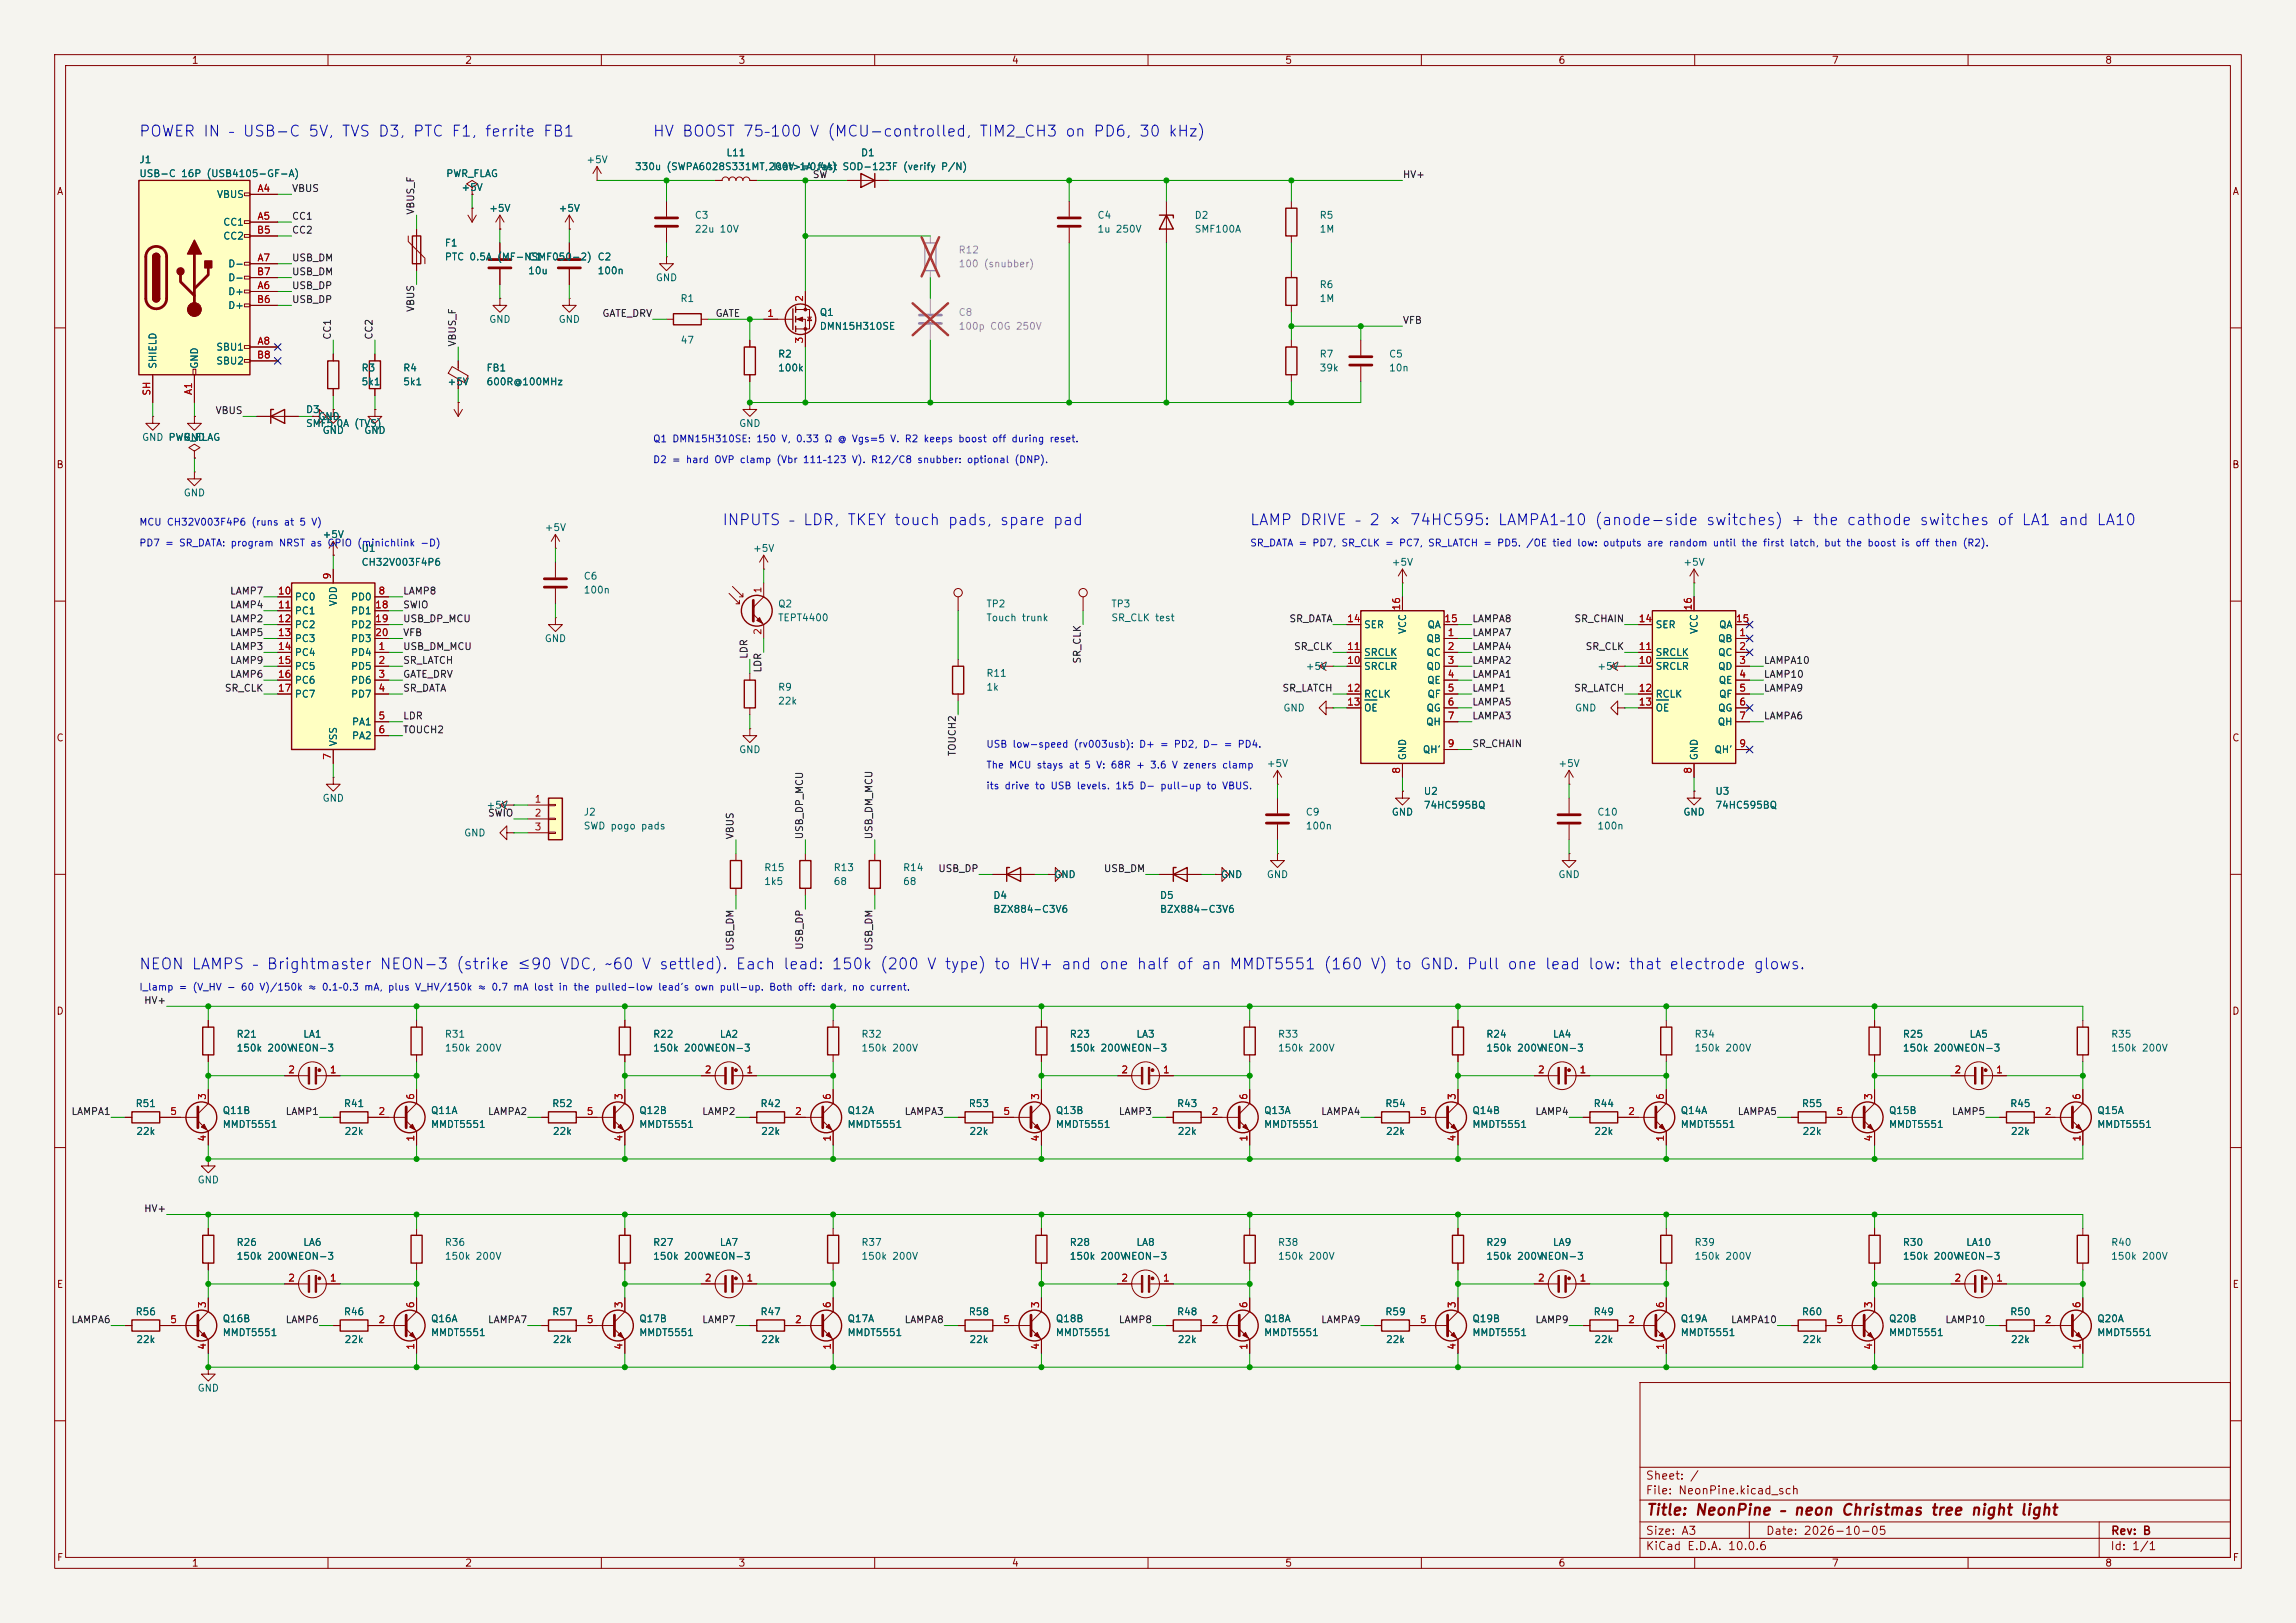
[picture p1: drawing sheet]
<svg xmlns="http://www.w3.org/2000/svg" width="420mm" height="297mm" viewBox="0 0 420 297" stroke-linecap="round" stroke-linejoin="round" font-family="sans-serif">
<defs><g id="words">
<g font-size="2" fill="#0000c2">
<text x="25.3" y="25.5">POWER IN – USB-C 5V, TVS D3, PTC F1, ferrite FB1</text>
<text x="119.3" y="25.5">HV BOOST 75–100 V (MCU-controlled, TIM2_CH3 on PD6, 30 kHz)</text>
<text x="132" y="96.6">INPUTS – LDR, TKEY touch pads, spare pad</text>
<text x="228.5" y="96.6">LAMP DRIVE – 2 × 74HC595: LAMPA1–10 (anode-side switches) + the cathode switches of LA1 and LA10</text>
<text x="25.3" y="177.9">NEON LAMPS – Brightmaster NEON-3 (strike ≤90 VDC, ~60 V settled). Each lead: 150k (200 V type) to HV+ and one half of an MMDT5551 (160 V) to GND. Pull one lead low: that electrode glows.</text>
</g>
<text font-size="2" fill="#840000" x="301" y="277.8">Title: NeonPine – neon Christmas tree night light</text>
<g font-size="1.5" fill="#840000">
<text x="300.9" y="273.8">File: NeonPine.kicad_sch</text>
<text x="300.9" y="271.1">Sheet: /</text>
<text x="300.9" y="281.2">Size: A3</text>
<text x="322.9" y="281.2">Date: 2026-10-05</text>
<text x="386" y="281.2">Rev: B</text>
<text x="300.9" y="284">KiCad E.D.A. 10.0.6</text>
<text x="385.9" y="284">Id: 1/1</text>
</g>
<g font-size="1.3" fill="#840000">
<text x="35" y="12">1</text>
<text x="85" y="12">2</text>
<text x="135" y="12">3</text>
<text x="185" y="12">4</text>
<text x="235" y="12">5</text>
<text x="285" y="12">6</text>
<text x="335" y="12">7</text>
<text x="385" y="12">8</text>
<text x="10.3" y="36">A</text>
<text x="408.3" y="36">A</text>
<text x="10.2" y="86">B</text>
<text x="408.2" y="86">B</text>
<text x="10.2" y="136">C</text>
<text x="408.2" y="136">C</text>
<text x="10.2" y="186">D</text>
<text x="408.2" y="186">D</text>
<text x="10.3" y="236">E</text>
<text x="408.3" y="236">E</text>
<text x="10.3" y="286">F</text>
<text x="35" y="287">1</text>
<text x="85" y="287">2</text>
<text x="135" y="287">3</text>
<text x="185" y="287">4</text>
<text x="235" y="287">5</text>
<text x="285" y="287">6</text>
<text x="335" y="287">7</text>
<text x="385" y="287">8</text>
<text x="408.3" y="286">F</text>
</g>
<g font-size="1.3" fill="#006464">
<text x="132.8" y="28.9">L11</text>
<text x="157.4" y="28.9">D1</text>
<text x="25.4" y="30.2">J1</text>
<text x="25.4" y="32.7">USB-C 16P (USB4105-GF-A)</text>
<text x="81.5" y="32.7">PWR_FLAG</text>
<text x="84.3" y="35.3">+5V</text>
<text x="107.2" y="30.2">+5V</text>
<text x="116" y="31.4">330u (SWPA6028S331MT,200V 1A fast SOD-123F (verify P/N)</text>
<text x="141.3" y="31.4">Isat&gt;=0.4A)</text>
<text x="39.6" y="36.5">VBUS</text>
<text x="40.7" y="41.6">CC1</text>
<text x="89.4" y="39.1">+5V</text>
<text x="102.1" y="39.1">+5V</text>
<text x="127" y="40.3">C3</text>
<text x="200.6" y="40.3">C4</text>
<text x="218.4" y="40.3">D2</text>
<text x="241.3" y="40.3">R5</text>
<text x="40.7" y="44.1">CC2</text>
<text x="81.3" y="45.4">F1</text>
<text x="81.3" y="48">PTC 0.5A (MF-NSMF050-2) C2</text>
<text x="96.5" y="48">C1</text>
<text x="127" y="42.9">22u 10V</text>
<text x="200.6" y="42.9">1u 250V</text>
<text x="218.4" y="42.9">SMF100A</text>
<text x="241.3" y="42.9">1M</text>
<text x="41.6" y="49.2">D-</text>
<text x="41.6" y="51.8">D-</text>
<text x="96.5" y="50.5">10u</text>
<text x="109.2" y="50.5">100n</text>
<text x="119.9" y="51.8">GND</text>
<text x="241.3" y="53">R6</text>
<text x="41.6" y="54.3">D+</text>
<text x="41.6" y="56.8">D+</text>
<text x="89.4" y="59.4">GND</text>
<text x="102.1" y="59.4">GND</text>
<text x="124.4" y="55.6">R1</text>
<text x="149.8" y="58.1">Q1</text>
<text x="241.3" y="55.6">1M</text>
<text x="39.5" y="64.5">SBU1</text>
<text x="124.4" y="63.2">47</text>
<text x="142.2" y="65.7">R2</text>
<text x="149.8" y="60.7">DMN15H310SE</text>
<text x="241.3" y="65.7">R7</text>
<text x="254" y="65.7">C5</text>
<text x="28.9" y="67.6" transform="rotate(-90 28.9 67.6)">SHIELD</text>
<text x="36.5" y="67.6" transform="rotate(-90 36.5 67.6)">GND</text>
<text x="39.5" y="67">SBU2</text>
<text x="66" y="68.3">R3</text>
<text x="66" y="70.8">5k1</text>
<text x="73.6" y="68.3">R4</text>
<text x="73.6" y="70.8">5k1</text>
<text x="81.8" y="70.8">+5V</text>
<text x="88.9" y="68.3">FB1</text>
<text x="88.9" y="70.8">600R@100MHz</text>
<text x="142.2" y="68.3">100k</text>
<text x="241.3" y="68.3">39k</text>
<text x="254" y="68.3">10n</text>
<text x="55.9" y="75.9">D3</text>
<text x="58.1" y="77.2">GND</text>
<text x="25.9" y="81">GND PWR_FLAG</text>
<text x="30.7" y="81">PWR_FLAG</text>
<text x="33.5" y="81">GND</text>
<text x="55.9" y="78.4">SMF5.0A (TVS)</text>
<text x="58.9" y="79.7">GND</text>
<text x="66.5" y="79.7">GND</text>
<text x="135.1" y="78.4">GND</text>
<text x="33.5" y="91.1">GND</text>
<text x="58.9" y="98.8">+5V</text>
<text x="66" y="101.3">U1</text>
<text x="99.5" y="97.5">+5V</text>
<text x="137.6" y="101.3">+5V</text>
<text x="66" y="103.8">CH32V003F4P6</text>
<text x="106.7" y="106.4">C6</text>
<text x="254.5" y="103.8">+5V</text>
<text x="307.8" y="103.8">+5V</text>
<text x="53.8" y="110.2">PC0</text>
<text x="53.8" y="112.7">PC1</text>
<text x="61.9" y="111" transform="rotate(-90 61.9 111)">VDD</text>
<text x="64.1" y="110.2">PD0</text>
<text x="64.1" y="112.7">PD1</text>
<text x="106.7" y="108.9">100n</text>
<text x="142.2" y="111.5">Q2</text>
<text x="142.2" y="114">TEPT4400</text>
<text x="180.3" y="111.5">TP2</text>
<text x="180.3" y="114">Touch trunk</text>
<text x="203.2" y="111.5">TP3</text>
<text x="203.2" y="114">SR_CLK test</text>
<text x="53.8" y="115.3">PC2</text>
<text x="53.8" y="117.8">PC3</text>
<text x="64.1" y="115.3">PD2</text>
<text x="64.1" y="117.8">PD3</text>
<text x="99.5" y="117.8">GND</text>
<text x="249.4" y="115.3">SER</text>
<text x="257.5" y="116.1" transform="rotate(-90 257.5 116.1)">VCC</text>
<text x="260.8" y="117.8">QB</text>
<text x="261" y="115.3">QA</text>
<text x="302.7" y="115.3">SER</text>
<text x="310.8" y="116.1" transform="rotate(-90 310.8 116.1)">VCC</text>
<text x="314.2" y="117.8">QB</text>
<text x="314.3" y="115.3">QA</text>
<text x="53.8" y="120.3">PC4</text>
<text x="53.8" y="122.9">PC5</text>
<text x="53.8" y="125.4">PC6</text>
<text x="64.1" y="120.3">PD4</text>
<text x="64.1" y="122.9">PD5</text>
<text x="64.1" y="125.4">PD6</text>
<text x="180.3" y="124.2">R11</text>
<text x="238.7" y="122.9">+5V</text>
<text x="249.4" y="122.9">SRCLR</text>
<text x="249.4" y="120.3">SRCLK</text>
<text x="260.8" y="120.3">QC</text>
<text x="260.8" y="122.9">QD</text>
<text x="260.9" y="125.4">QE</text>
<text x="292.1" y="122.9">+5V</text>
<text x="302.7" y="122.9">SRCLR</text>
<text x="302.7" y="120.3">SRCLK</text>
<text x="314.2" y="120.3">QC</text>
<text x="314.2" y="122.9">QD</text>
<text x="314.3" y="125.4">QE</text>
<text x="53.8" y="128">PC7</text>
<text x="64.1" y="128">PD7</text>
<text x="142.2" y="126.7">R9</text>
<text x="142.2" y="129.2">22k</text>
<text x="180.3" y="126.7">1k</text>
<text x="234.7" y="130.5">GND</text>
<text x="249.4" y="128">RCLK</text>
<text x="249.4" y="130.5">OE</text>
<text x="260.8" y="130.5">QG</text>
<text x="261" y="128">QF</text>
<text x="288" y="130.5">GND</text>
<text x="302.7" y="128">RCLK</text>
<text x="302.7" y="130.5">OE</text>
<text x="314.2" y="130.5">QG</text>
<text x="314.3" y="128">QF</text>
<text x="61.9" y="136.7" transform="rotate(-90 61.9 136.7)">VSS</text>
<text x="64.3" y="133">PA1</text>
<text x="64.3" y="135.6">PA2</text>
<text x="260.8" y="133">QH</text>
<text x="314.1" y="133">QH</text>
<text x="135.1" y="138.1">GND</text>
<text x="231.6" y="140.7">+5V</text>
<text x="257.5" y="139.2" transform="rotate(-90 257.5 139.2)">GND</text>
<text x="260.2" y="138.1">QH'</text>
<text x="285" y="140.7">+5V</text>
<text x="310.8" y="139.2" transform="rotate(-90 310.8 139.2)">GND</text>
<text x="313.5" y="138.1">QH'</text>
<text x="58.9" y="147">GND</text>
<text x="88.9" y="148.3">+5V</text>
<text x="106.7" y="149.6">J2</text>
<text x="238.7" y="149.6">C9</text>
<text x="254.5" y="149.6">GND</text>
<text x="260.3" y="145.7">U2</text>
<text x="260.3" y="148.3">74HC595BQ</text>
<text x="292.1" y="149.6">C10</text>
<text x="307.8" y="149.6">GND</text>
<text x="313.7" y="145.7">U3</text>
<text x="313.7" y="148.3">74HC595BQ</text>
<text x="84.8" y="153.4">GND</text>
<text x="106.7" y="152.1">SWD pogo pads</text>
<text x="238.7" y="152.1">100n</text>
<text x="292.1" y="152.1">100n</text>
<text x="139.7" y="159.7">R15</text>
<text x="152.4" y="159.7">R13</text>
<text x="165.1" y="159.7">R14</text>
<text x="192.7" y="161">GND</text>
<text x="223.2" y="161">GND</text>
<text x="231.6" y="161">GND</text>
<text x="285" y="161">GND</text>
<text x="139.7" y="162.3">1k5</text>
<text x="152.4" y="162.3">68</text>
<text x="165.1" y="162.3">68</text>
<text x="181.6" y="164.8">D4</text>
<text x="181.6" y="167.3">BZX884-C3V6</text>
<text x="212.1" y="164.8">D5</text>
<text x="212.1" y="167.3">BZX884-C3V6</text>
<text x="43.2" y="190.2">R21</text>
<text x="55.4" y="190.2">LA1</text>
<text x="81.3" y="190.2">R31</text>
<text x="119.4" y="190.2">R22</text>
<text x="131.6" y="190.2">LA2</text>
<text x="157.5" y="190.2">R32</text>
<text x="195.6" y="190.2">R23</text>
<text x="207.8" y="190.2">LA3</text>
<text x="233.7" y="190.2">R33</text>
<text x="271.8" y="190.2">R24</text>
<text x="284" y="190.2">LA4</text>
<text x="309.9" y="190.2">R34</text>
<text x="348" y="190.2">R25</text>
<text x="360.2" y="190.2">LA5</text>
<text x="386.1" y="190.2">R35</text>
<text x="43.2" y="192.7">150k 200V</text>
<text x="53.1" y="192.7">NEON-3</text>
<text x="81.3" y="192.7">150k 200V</text>
<text x="119.4" y="192.7">150k 200V</text>
<text x="129.3" y="192.7">NEON-3</text>
<text x="157.5" y="192.7">150k 200V</text>
<text x="195.6" y="192.7">150k 200V</text>
<text x="205.5" y="192.7">NEON-3</text>
<text x="233.7" y="192.7">150k 200V</text>
<text x="271.8" y="192.7">150k 200V</text>
<text x="281.7" y="192.7">NEON-3</text>
<text x="309.9" y="192.7">150k 200V</text>
<text x="348" y="192.7">150k 200V</text>
<text x="357.9" y="192.7">NEON-3</text>
<text x="386.1" y="192.7">150k 200V</text>
<text x="24.7" y="202.9">R51</text>
<text x="62.8" y="202.9">R41</text>
<text x="100.9" y="202.9">R52</text>
<text x="139" y="202.9">R42</text>
<text x="177.1" y="202.9">R53</text>
<text x="215.2" y="202.9">R43</text>
<text x="253.3" y="202.9">R54</text>
<text x="291.4" y="202.9">R44</text>
<text x="329.5" y="202.9">R55</text>
<text x="367.6" y="202.9">R45</text>
<text x="24.8" y="208">22k</text>
<text x="40.6" y="204.2">Q11B</text>
<text x="40.6" y="206.7">MMDT5551</text>
<text x="62.9" y="208">22k</text>
<text x="78.7" y="204.2">Q11A</text>
<text x="78.7" y="206.7">MMDT5551</text>
<text x="101" y="208">22k</text>
<text x="116.8" y="204.2">Q12B</text>
<text x="116.8" y="206.7">MMDT5551</text>
<text x="139.1" y="208">22k</text>
<text x="154.9" y="204.2">Q12A</text>
<text x="154.9" y="206.7">MMDT5551</text>
<text x="177.2" y="208">22k</text>
<text x="193" y="204.2">Q13B</text>
<text x="193" y="206.7">MMDT5551</text>
<text x="215.3" y="208">22k</text>
<text x="231.1" y="204.2">Q13A</text>
<text x="231.1" y="206.7">MMDT5551</text>
<text x="253.4" y="208">22k</text>
<text x="269.2" y="204.2">Q14B</text>
<text x="269.2" y="206.7">MMDT5551</text>
<text x="291.5" y="208">22k</text>
<text x="307.3" y="204.2">Q14A</text>
<text x="307.3" y="206.7">MMDT5551</text>
<text x="329.6" y="208">22k</text>
<text x="345.4" y="204.2">Q15B</text>
<text x="345.4" y="206.7">MMDT5551</text>
<text x="367.7" y="208">22k</text>
<text x="383.5" y="204.2">Q15A</text>
<text x="383.5" y="206.7">MMDT5551</text>
<text x="36" y="216.9">GND</text>
<text x="43.2" y="228.3">R26</text>
<text x="43.2" y="230.8">150k 200V</text>
<text x="53.1" y="230.8">NEON-3</text>
<text x="55.4" y="228.3">LA6</text>
<text x="81.3" y="228.3">R36</text>
<text x="81.3" y="230.8">150k 200V</text>
<text x="119.4" y="228.3">R27</text>
<text x="119.4" y="230.8">150k 200V</text>
<text x="129.3" y="230.8">NEON-3</text>
<text x="131.6" y="228.3">LA7</text>
<text x="157.5" y="228.3">R37</text>
<text x="157.5" y="230.8">150k 200V</text>
<text x="195.6" y="228.3">R28</text>
<text x="195.6" y="230.8">150k 200V</text>
<text x="205.5" y="230.8">NEON-3</text>
<text x="207.8" y="228.3">LA8</text>
<text x="233.7" y="228.3">R38</text>
<text x="233.7" y="230.8">150k 200V</text>
<text x="271.8" y="228.3">R29</text>
<text x="271.8" y="230.8">150k 200V</text>
<text x="281.7" y="230.8">NEON-3</text>
<text x="284" y="228.3">LA9</text>
<text x="309.9" y="228.3">R39</text>
<text x="309.9" y="230.8">150k 200V</text>
<text x="348" y="228.3">R30</text>
<text x="348" y="230.8">150k 200V</text>
<text x="357.9" y="230.8">NEON-3</text>
<text x="359.6" y="228.3">LA10</text>
<text x="386.1" y="228.3">R40</text>
<text x="386.1" y="230.8">150k 200V</text>
<text x="24.7" y="241">R56</text>
<text x="40.6" y="242.3">Q16B</text>
<text x="40.6" y="244.8">MMDT5551</text>
<text x="62.8" y="241">R46</text>
<text x="78.7" y="242.3">Q16A</text>
<text x="78.7" y="244.8">MMDT5551</text>
<text x="100.9" y="241">R57</text>
<text x="116.8" y="242.3">Q17B</text>
<text x="116.8" y="244.8">MMDT5551</text>
<text x="139" y="241">R47</text>
<text x="154.9" y="242.3">Q17A</text>
<text x="154.9" y="244.8">MMDT5551</text>
<text x="177.1" y="241">R58</text>
<text x="193" y="242.3">Q18B</text>
<text x="193" y="244.8">MMDT5551</text>
<text x="215.2" y="241">R48</text>
<text x="231.1" y="242.3">Q18A</text>
<text x="231.1" y="244.8">MMDT5551</text>
<text x="253.3" y="241">R59</text>
<text x="269.2" y="242.3">Q19B</text>
<text x="269.2" y="244.8">MMDT5551</text>
<text x="291.4" y="241">R49</text>
<text x="307.3" y="242.3">Q19A</text>
<text x="307.3" y="244.8">MMDT5551</text>
<text x="329.5" y="241">R60</text>
<text x="345.4" y="242.3">Q20B</text>
<text x="345.4" y="244.8">MMDT5551</text>
<text x="367.6" y="241">R50</text>
<text x="383.5" y="242.3">Q20A</text>
<text x="383.5" y="244.8">MMDT5551</text>
<text x="24.8" y="246.1">22k</text>
<text x="62.9" y="246.1">22k</text>
<text x="101" y="246.1">22k</text>
<text x="139.1" y="246.1">22k</text>
<text x="177.2" y="246.1">22k</text>
<text x="215.3" y="246.1">22k</text>
<text x="253.4" y="246.1">22k</text>
<text x="291.5" y="246.1">22k</text>
<text x="329.6" y="246.1">22k</text>
<text x="367.7" y="246.1">22k</text>
<text x="36" y="255">GND</text>
</g>
<g font-size="1.3" fill="#a90000">
<text x="47" y="35.4">A4</text>
<text x="47" y="40.5">A5</text>
<text x="46.9" y="43">B5</text>
<text x="46.9" y="50.7">B7</text>
<text x="47" y="53.2">A6</text>
<text x="47" y="48.1">A7</text>
<text x="46.9" y="55.7">B6</text>
<text x="140.2" y="58.3">1</text>
<text x="147.2" y="55.3" transform="rotate(-90 147.2 55.3)">2</text>
<text x="46.9" y="65.9">B8</text>
<text x="47" y="63.4">A8</text>
<text x="147.2" y="63" transform="rotate(-90 147.2 63)">3</text>
<text x="27.8" y="72.5" transform="rotate(-90 27.8 72.5)">SH</text>
<text x="35.4" y="72.4" transform="rotate(-90 35.4 72.4)">A1</text>
<text x="60.8" y="106.1" transform="rotate(-90 60.8 106.1)">9</text>
<text x="50.7" y="109.1">10</text>
<text x="50.7" y="111.6">11</text>
<text x="68.5" y="111.6">18</text>
<text x="69.1" y="109.1">8</text>
<text x="139.6" y="108.7" transform="rotate(-90 139.6 108.7)">1</text>
<text x="256.4" y="111.8" transform="rotate(-90 256.4 111.8)">16</text>
<text x="309.7" y="111.8" transform="rotate(-90 309.7 111.8)">16</text>
<text x="50.7" y="114.2">12</text>
<text x="50.7" y="116.7">13</text>
<text x="50.7" y="119.2">14</text>
<text x="68.5" y="114.2">19</text>
<text x="68.5" y="116.7">20</text>
<text x="69.1" y="119.2">1</text>
<text x="139.6" y="116.3" transform="rotate(-90 139.6 116.3)">2</text>
<text x="246.3" y="119.2">11</text>
<text x="246.3" y="114.2">14</text>
<text x="264.1" y="114.2">15</text>
<text x="264.7" y="116.7">1</text>
<text x="264.7" y="119.2">2</text>
<text x="299.7" y="119.2">11</text>
<text x="299.7" y="114.2">14</text>
<text x="317.4" y="114.2">15</text>
<text x="318" y="116.7">1</text>
<text x="318" y="119.2">2</text>
<text x="50.7" y="121.8">15</text>
<text x="50.7" y="124.3">16</text>
<text x="69.1" y="121.8">2</text>
<text x="69.1" y="124.3">3</text>
<text x="246.3" y="121.8">10</text>
<text x="264.7" y="121.8">3</text>
<text x="264.7" y="124.3">4</text>
<text x="299.7" y="121.8">10</text>
<text x="318" y="121.8">3</text>
<text x="318" y="124.3">4</text>
<text x="50.7" y="126.9">17</text>
<text x="69.1" y="126.9">4</text>
<text x="69.1" y="131.9">5</text>
<text x="246.3" y="126.9">12</text>
<text x="246.3" y="129.4">13</text>
<text x="264.7" y="126.9">5</text>
<text x="264.7" y="129.4">6</text>
<text x="264.7" y="131.9">7</text>
<text x="299.7" y="126.9">12</text>
<text x="299.7" y="129.4">13</text>
<text x="318" y="126.9">5</text>
<text x="318" y="129.4">6</text>
<text x="318" y="131.9">7</text>
<text x="69.1" y="134.5">6</text>
<text x="264.7" y="137">9</text>
<text x="318" y="137">9</text>
<text x="60.8" y="139.2" transform="rotate(-90 60.8 139.2)">7</text>
<text x="256.4" y="141.7" transform="rotate(-90 256.4 141.7)">8</text>
<text x="309.7" y="141.7" transform="rotate(-90 309.7 141.7)">8</text>
<text x="97.7" y="147.2">1</text>
<text x="97.7" y="149.7">2</text>
<text x="97.7" y="152.3">3</text>
<text x="52.6" y="196.7">2</text>
<text x="60.2" y="196.7">1</text>
<text x="128.8" y="196.7">2</text>
<text x="136.4" y="196.7">1</text>
<text x="205" y="196.7">2</text>
<text x="212.6" y="196.7">1</text>
<text x="281.2" y="196.7">2</text>
<text x="288.8" y="196.7">1</text>
<text x="357.4" y="196.7">2</text>
<text x="365" y="196.7">1</text>
<text x="38" y="201.4" transform="rotate(-90 38 201.4)">3</text>
<text x="76.1" y="201.4" transform="rotate(-90 76.1 201.4)">6</text>
<text x="114.2" y="201.4" transform="rotate(-90 114.2 201.4)">3</text>
<text x="152.3" y="201.4" transform="rotate(-90 152.3 201.4)">6</text>
<text x="190.4" y="201.4" transform="rotate(-90 190.4 201.4)">3</text>
<text x="228.5" y="201.4" transform="rotate(-90 228.5 201.4)">6</text>
<text x="266.6" y="201.4" transform="rotate(-90 266.6 201.4)">3</text>
<text x="304.7" y="201.4" transform="rotate(-90 304.7 201.4)">6</text>
<text x="342.8" y="201.4" transform="rotate(-90 342.8 201.4)">3</text>
<text x="380.9" y="201.4" transform="rotate(-90 380.9 201.4)">6</text>
<text x="31" y="204.3">5</text>
<text x="38" y="209" transform="rotate(-90 38 209)">4</text>
<text x="69.1" y="204.3">2</text>
<text x="76.1" y="209" transform="rotate(-90 76.1 209)">1</text>
<text x="107.2" y="204.3">5</text>
<text x="114.2" y="209" transform="rotate(-90 114.2 209)">4</text>
<text x="145.3" y="204.3">2</text>
<text x="152.3" y="209" transform="rotate(-90 152.3 209)">1</text>
<text x="183.4" y="204.3">5</text>
<text x="190.4" y="209" transform="rotate(-90 190.4 209)">4</text>
<text x="221.5" y="204.3">2</text>
<text x="228.5" y="209" transform="rotate(-90 228.5 209)">1</text>
<text x="259.6" y="204.3">5</text>
<text x="266.6" y="209" transform="rotate(-90 266.6 209)">4</text>
<text x="297.7" y="204.3">2</text>
<text x="304.7" y="209" transform="rotate(-90 304.7 209)">1</text>
<text x="335.8" y="204.3">5</text>
<text x="342.8" y="209" transform="rotate(-90 342.8 209)">4</text>
<text x="373.9" y="204.3">2</text>
<text x="380.9" y="209" transform="rotate(-90 380.9 209)">1</text>
<text x="38" y="239.5" transform="rotate(-90 38 239.5)">3</text>
<text x="52.6" y="234.8">2</text>
<text x="60.2" y="234.8">1</text>
<text x="76.1" y="239.5" transform="rotate(-90 76.1 239.5)">6</text>
<text x="114.2" y="239.5" transform="rotate(-90 114.2 239.5)">3</text>
<text x="128.8" y="234.8">2</text>
<text x="136.4" y="234.8">1</text>
<text x="152.3" y="239.5" transform="rotate(-90 152.3 239.5)">6</text>
<text x="190.4" y="239.5" transform="rotate(-90 190.4 239.5)">3</text>
<text x="205" y="234.8">2</text>
<text x="212.6" y="234.8">1</text>
<text x="228.5" y="239.5" transform="rotate(-90 228.5 239.5)">6</text>
<text x="266.6" y="239.5" transform="rotate(-90 266.6 239.5)">3</text>
<text x="281.2" y="234.8">2</text>
<text x="288.8" y="234.8">1</text>
<text x="304.7" y="239.5" transform="rotate(-90 304.7 239.5)">6</text>
<text x="342.8" y="239.5" transform="rotate(-90 342.8 239.5)">3</text>
<text x="357.4" y="234.8">2</text>
<text x="365" y="234.8">1</text>
<text x="380.9" y="239.5" transform="rotate(-90 380.9 239.5)">6</text>
<text x="31" y="242.4">5</text>
<text x="69.1" y="242.4">2</text>
<text x="107.2" y="242.4">5</text>
<text x="145.3" y="242.4">2</text>
<text x="183.4" y="242.4">5</text>
<text x="221.5" y="242.4">2</text>
<text x="259.6" y="242.4">5</text>
<text x="297.7" y="242.4">2</text>
<text x="335.8" y="242.4">5</text>
<text x="373.9" y="242.4">2</text>
<text x="38" y="247.1" transform="rotate(-90 38 247.1)">4</text>
<text x="76.1" y="247.1" transform="rotate(-90 76.1 247.1)">1</text>
<text x="114.2" y="247.1" transform="rotate(-90 114.2 247.1)">4</text>
<text x="152.3" y="247.1" transform="rotate(-90 152.3 247.1)">1</text>
<text x="190.4" y="247.1" transform="rotate(-90 190.4 247.1)">4</text>
<text x="228.5" y="247.1" transform="rotate(-90 228.5 247.1)">1</text>
<text x="266.6" y="247.1" transform="rotate(-90 266.6 247.1)">4</text>
<text x="304.7" y="247.1" transform="rotate(-90 304.7 247.1)">1</text>
<text x="342.8" y="247.1" transform="rotate(-90 342.8 247.1)">4</text>
<text x="380.9" y="247.1" transform="rotate(-90 380.9 247.1)">1</text>
</g>
<g font-size="1.3" fill="#0f0f0f">
<text x="53.3" y="35.4">VBUS</text>
<text x="148.6" y="32.9">SW</text>
<text x="256.5" y="32.9">HV+</text>
<text x="53.3" y="40.5">CC1</text>
<text x="76.1" y="39.4" transform="rotate(-90 76.1 39.4)">VBUS_F</text>
<text x="53.3" y="43.1">CC2</text>
<text x="53.3" y="50.7">USB_DM</text>
<text x="53.3" y="48.1">USB_DM</text>
<text x="53.3" y="53.2">USB_DP</text>
<text x="53.3" y="55.8">USB_DP</text>
<text x="76.1" y="57.2" transform="rotate(-90 76.1 57.2)">VBUS</text>
<text x="110.1" y="58.3">GATE_DRV</text>
<text x="130.8" y="58.3">GATE</text>
<text x="256.5" y="59.6">VFB</text>
<text x="60.8" y="62.3" transform="rotate(-90 60.8 62.3)">CC1</text>
<text x="68.5" y="62.3" transform="rotate(-90 68.5 62.3)">CC2</text>
<text x="83.7" y="63.5" transform="rotate(-90 83.7 63.5)">VBUS_F</text>
<text x="39.3" y="76.1">VBUS</text>
<text x="42" y="109.1">LAMP7</text>
<text x="42" y="111.6">LAMP4</text>
<text x="73.6" y="109.1">LAMP8</text>
<text x="73.6" y="111.6">SWIO</text>
<text x="42" y="116.7">LAMP5</text>
<text x="42" y="119.3">LAMP3</text>
<text x="42" y="114.2">LAMP2</text>
<text x="73.6" y="119.3">USB_DM_MCU</text>
<text x="73.6" y="114.2">USB_DP_MCU</text>
<text x="73.6" y="116.7">VFB</text>
<text x="235.8" y="114.2">SR_DATA</text>
<text x="236.6" y="119.3">SR_CLK</text>
<text x="269.2" y="116.7">LAMPA7</text>
<text x="269.2" y="119.3">LAMPA4</text>
<text x="269.2" y="114.2">LAMPA8</text>
<text x="287.9" y="114.2">SR_CHAIN</text>
<text x="289.9" y="119.3">SR_CLK</text>
<text x="42" y="124.3">LAMP6</text>
<text x="42" y="121.8">LAMP9</text>
<text x="73.6" y="124.3">GATE_DRV</text>
<text x="73.6" y="121.8">SR_LATCH</text>
<text x="137" y="120.7" transform="rotate(-90 137 120.7)">LDR</text>
<text x="139.6" y="123.2" transform="rotate(-90 139.6 123.2)">LDR</text>
<text x="198" y="121.5" transform="rotate(-90 198 121.5)">SR_CLK</text>
<text x="269.2" y="124.3">LAMPA1</text>
<text x="269.2" y="121.8">LAMPA2</text>
<text x="322.6" y="124.3">LAMP10</text>
<text x="322.6" y="121.8">LAMPA10</text>
<text x="41" y="126.9">SR_CLK</text>
<text x="73.6" y="132">LDR</text>
<text x="73.6" y="126.9">SR_DATA</text>
<text x="234.5" y="126.9">SR_LATCH</text>
<text x="269.2" y="132">LAMPA3</text>
<text x="269.2" y="129.4">LAMPA5</text>
<text x="269.2" y="126.9">LAMP1</text>
<text x="287.8" y="126.9">SR_LATCH</text>
<text x="322.6" y="132">LAMPA6</text>
<text x="322.6" y="126.9">LAMPA9</text>
<text x="73.6" y="134.5">TOUCH2</text>
<text x="269.2" y="137">SR_CHAIN</text>
<text x="175.1" y="138.5" transform="rotate(-90 175.1 138.5)">TOUCH2</text>
<text x="89.2" y="149.7">SWIO</text>
<text x="134.5" y="153.7" transform="rotate(-90 134.5 153.7)">VBUS</text>
<text x="147.2" y="153.7" transform="rotate(-90 147.2 153.7)">USB_DP_MCU</text>
<text x="159.9" y="153.7" transform="rotate(-90 159.9 153.7)">USB_DM_MCU</text>
<text x="171.5" y="159.9">USB_DP</text>
<text x="201.8" y="159.9">USB_DM</text>
<text x="147.2" y="173.9" transform="rotate(-90 147.2 173.9)">USB_DP</text>
<text x="134.5" y="174.1" transform="rotate(-90 134.5 174.1)">USB_DM</text>
<text x="159.9" y="174.1" transform="rotate(-90 159.9 174.1)">USB_DM</text>
<text x="26.3" y="184">HV+</text>
<text x="13" y="204.3">LAMPA1</text>
<text x="52.1" y="204.3">LAMP1</text>
<text x="89.2" y="204.3">LAMPA2</text>
<text x="128.3" y="204.3">LAMP2</text>
<text x="165.4" y="204.3">LAMPA3</text>
<text x="204.5" y="204.3">LAMP3</text>
<text x="241.6" y="204.3">LAMPA4</text>
<text x="280.7" y="204.3">LAMP4</text>
<text x="317.8" y="204.3">LAMPA5</text>
<text x="356.9" y="204.3">LAMP5</text>
<text x="26.3" y="222.1">HV+</text>
<text x="13" y="242.4">LAMPA6</text>
<text x="52.1" y="242.4">LAMP6</text>
<text x="89.2" y="242.4">LAMPA7</text>
<text x="128.3" y="242.4">LAMP7</text>
<text x="165.4" y="242.4">LAMPA8</text>
<text x="204.5" y="242.4">LAMP8</text>
<text x="241.6" y="242.4">LAMPA9</text>
<text x="280.7" y="242.4">LAMP9</text>
<text x="316.5" y="242.4">LAMPA10</text>
<text x="355.7" y="242.4">LAMP10</text>
</g>
<g font-size="1.3" fill="#939391">
<text x="175.2" y="46.7">R12</text>
<text x="175.2" y="49.2">100 (snubber)</text>
<text x="175.2" y="58.1">C8</text>
<text x="175.2" y="60.7">100p C0G 250V</text>
</g>
<g font-size="1.3" fill="#0000c2">
<text x="119.4" y="81.3">Q1 DMN15H310SE: 150 V, 0.33 Ω @ Vgs=5 V. R2 keeps boost off during reset.</text>
<text x="119.4" y="85.1">D2 = hard OVP clamp (Vbr 111–123 V). R12/C8 snubber: optional (DNP).</text>
<text x="25.4" y="96.5">MCU CH32V003F4P6 (runs at 5 V)</text>
<text x="25.4" y="100.3">PD7 = SR_DATA: program NRST as GPIO (minichlink -D)</text>
<text x="228.6" y="100.3">SR_DATA = PD7, SR_CLK = PC7, SR_LATCH = PD5. /OE tied low: outputs are random until the first latch, but the boost is off then (R2).</text>
<text x="180.3" y="137.1">USB low-speed (rv003usb): D+ = PD2, D- = PD4.</text>
<text x="180.3" y="140.9">The MCU stays at 5 V: 68R + 3.6 V zeners clamp</text>
<text x="180.3" y="144.8">its drive to USB levels. 1k5 D- pull-up to VBUS.</text>
<text x="25.4" y="181.6">I_lamp = (V_HV - 60 V)/150k ≈ 0.1–0.3 mA, plus V_HV/150k ≈ 0.7 mA lost in the pulled-low lead's own pull-up. Both off: dark, no current.</text>
</g>
</g></defs>
<path d="M0 0h420v297h-420z" fill="#f5f4ef" stroke="#f5f4ef" stroke-width=".18"/>
<g fill="none" stroke="#840000" stroke-width=".18">
<path d="M10 10h400v277h-400zM12 12h396v273h-396zM60 10v2M110 10v2M160 10v2M210 10v2M260 10v2M310 10v2M360 10v2M130.8 33h1.3a.64 .64 0 0 1 .6-.6 .64 .64 0 0 1 .6 .6 .64 .64 0 0 1 .7-.6 .64 .64 0 0 1 .6 .6 .64 .64 0 0 1 .7-.6 .64 .64 0 0 1 .6 .6 .64 .64 0 0 1 .6-.6 .64 .64 0 0 1 .7 .6h1.2M154.9 33h7.7M195.6 36.8v2.8"/>
<path d="M104.1 54.6v1.3h1.3l-1.3 1.3-1.2-1.3h1.2M104.1 54.6h.1M104.1 44.5v2.7M104.1 49.3v2.8M121.9 47v1.3h1.3l-1.3 1.2-1.3-1.2h1.3M121.9 47h.1M139.7 58.4h5.3M145.5 56.6h2.6v3.6h-2.6M145.5 58.4h1.8v5.1M147.3 53.3v3.3M147.7 58h.8M148.1 58l.4 .7h-.8z"/>
<path d="M195.6 41.7v2.8M10 60h2M61 64.8v1.2M61 71.1v1.3M68.6 64.8v1.2M68.6 71.1v1.3M137.2 73.7v1.2h1.2l-1.2 1.3-1.3-1.3h1.3M137.2 73.7h.1M137.2 62.2v1.3M137.2 68.6v1.3M408 60h2M10 110h2"/>
<path d="M175.3 109.2v2.6M198.1 109.2v2.6M256.5 106.7h.1M256.5 104.1l-.7 1.3M256.5 104.1l.8 1.3M256.5 104.1v2.6M408 110h2M175.3 120.7v1.2M175.3 127v1.3M241.3 121.9h2.5M241.3 121.9l1.3 .8M242.6 129.5v-1.2l-1.3 1.2 1.3 1.3v-1.3h1.2"/>
<path d="M242.6 121.2l-1.3 .7M243.8 121.9h.1M243.8 129.5h.1M294.6 121.9l1.3 .8M294.6 121.9h2.6M295.9 129.5v-1.2l-1.3 1.2 1.3 1.3v-1.3h1.3M295.9 121.2l-1.3 .7M297.2 121.9h.1M297.2 129.5h.1M10 160h2M233.7 143.5h.1M233.7 141v2.5"/>
<path d="M233.7 146.1v2.7M233.7 150.9v2.8M233.7 141l-.8 1.2M233.7 141l.7 1.2M256.5 144.8v1.3h1.3l-1.3 1.2-1.2-1.2h1.2M256.5 144.8h.1M287 143.5h.1M287 156.2v1.3h1.3l-1.3 1.3-1.3-1.3h1.3M287 156.2h.1M287 141l-.7 1.2M287 141l.8 1.2M287 141v2.5"/>
<path d="M287 146.1v2.7M287 150.9v2.8M309.9 144.8v1.3h1.2l-1.2 1.2-1.3-1.2h1.3M309.9 144.8h.1M408 160h2M38.1 199.4v2.5l-1.9 1.9M266.7 199.4v2.5l-1.9 1.9M304.8 186.7v1.3M304.8 193v1.3M304.8 199.4v2.5l-1.9 1.9M342.9 186.7v1.3M342.9 193v1.3"/>
<path d="M356.9 196.9h4.3M362.7 196.9h4.3M10 210h2M22.9 204.5h1.2M29.2 204.5h7M36.2 205.1l1.9 1.9v2.6M38.1 212.1v1.3h1.3l-1.3 1.2-1.3-1.2h1.3M38.1 212.1h.1M251.5 204.5h1.2M257.8 204.5h7M264.8 205.1l1.9 1.9v2.6M297.2 204.5h5.7"/>
<path d="M302.9 205.1l1.9 1.9v2.6M365.8 204.5h1.2M372.1 204.5h1.3M408 210h2M38.1 224.8v1.3M38.1 231.1v1.3M38.1 237.5v2.5l-1.9 1.9M381 224.8v1.3M381 231.1v1.3M381 237.5v2.5l-1.9 1.9M22.9 242.6h1.2M29.2 242.6h7"/>
<path d="M36.2 243.2l1.9 1.9v2.5M38.1 250.2v1.3h1.3l-1.3 1.2-1.3-1.2h1.3M38.1 250.2h.1M300 253h108v32h-108zM365.8 242.6h1.2M372.1 242.6h7M379.1 243.2l1.9 1.9v2.5M10 260h2M300 278.5h108M300 274.5h108M300 268.5h108M320 278.5v3"/>
<path d="M384 278.5v6.5M408 260h2M60 285v2M110 285v2M160 285v2M210 285v2M260 285v2M300 281.5h108M310 285v2M360 285v2"/>
<circle cx="175.3" cy="108.5" r=".76"/>
<circle cx="198.1" cy="108.5" r=".76"/>
<circle cx="361.9" cy="196.8" r="2.54"/>
</g>
<g fill="none" stroke="#840000" stroke-width=".25">
<path d="M157.5 31.8l2.5 1.2-2.5 1.3zM160 31.8v2.5M145 56.5v3.8M145.5 56.1v1.1M145.5 57.9v1M145.5 59.7v1M59.9 66h2.1v5.1h-2.1zM67.6 66h2v5.1h-2zM136.1 63.5h2.1v5.1h-2.1zM174.2 121.9h2.1v5.1h-2.1zM303.8 188h2v5h-2zM341.9 188h2v5h-2z"/>
<path d="M24.1 203.5h5.1v2h-5.1zM252.7 203.5h5.1v2h-5.1zM367 203.5h5.1v2h-5.1zM37.1 226.1h2v5h-2zM380 226.1h2v5h-2zM24.1 241.6h5.1v2h-5.1zM367 241.6h5.1v2h-5.1z"/>
<circle cx="146.4" cy="58.4" r="2.79"/>
<circle cx="36.8" cy="204.5" r="2.82"/>
<circle cx="265.4" cy="204.5" r="2.82"/>
<circle cx="303.5" cy="204.5" r="2.82"/>
<circle cx="36.8" cy="242.6" r="2.82"/>
<circle cx="379.7" cy="242.6" r="2.82"/>
</g>
<g fill="none" stroke="#840000" stroke-width=".51">
<path d="M193.5 39.9h4.1M102.1 47.5h4.1M102.1 49h4.1M193.5 41.4h4.1M231.6 149.1h4.1M231.6 150.6h4.1M285 149.1h4.1M285 150.6h4.1M36.2 202.6v3.8M264.8 202.6v3.8M302.9 202.6v3.8M36.2 240.7v3.8"/>
<path d="M379.1 240.7v3.8"/>
</g>
<g fill="#840000" stroke="#840000" stroke-width=".18">
<path d="M303.5 206.2l.5-.5 .5 1.1z"/>
<path d="M265.4 206.2l.5-.5 .5 1.1z"/>
<path d="M37.3 205.7l.5 1.1-1-.6z"/>
<path d="M145.8 58.4l1-.4v.8z"/>
<path d="M379.7 244.3l.5-.5 .5 1.1z"/>
<path d="M36.8 244.3l.5-.5 .5 1.1z"/>
<path d="M361.2 195.3h.2v3.1h-.2z"/>
<path d="M362.5 195.3h.2v3.1h-.2z"/>
<circle cx="147.3" cy="56.6" r=".25"/>
<circle cx="147.3" cy="60.2" r=".25"/>
<circle cx="363.2" cy="195.8" r=".25"/>
</g>
<path d="M168.1 57.7h4.1M168.1 59.2h4.1" fill="none" stroke="#9c9b98" stroke-width=".51"/>
<path d="M170.2 43.2v1.3M170.2 49.5v1.3M170.2 54.6v2.8M170.2 59.4v2.8" fill="none" stroke="#9c9b98" stroke-width=".18"/>
<path d="M166.9 55.5l6.5 5.8M168.6 43.4l3.2 7.2M171.8 43.4l-3.2 7.2M173.4 55.5l-6.5 5.8" fill="none" stroke="#e12e31" stroke-width=".46"/>
<path d="M169.2 44.5h2v5h-2z" fill="none" stroke="#9c9b98" stroke-width=".25"/>
<path d="M25.4 33h20.3v35.6h-20.3z" fill="#ffffc2"/>
<g fill="none" stroke="#840000" stroke-width=".18">
<path d="M44.7 35.3h1v.5h-1zM45.7 35.6h5.1M44.7 40.4h1v.5h-1zM44.7 42.9h1v.5h-1zM44.7 48h1v.5h-1zM44.7 50.5h1v.6h-1zM44.7 53.1h1v.5h-1zM44.7 55.6h1v.5h-1zM45.7 40.6h5.1M45.7 53.3h5.1M45.7 48.3h5.1M45.7 43.2h5.1"/>
<path d="M45.7 55.9h5.1M45.7 50.8h5.1M27.9 68.6v5.1M35.3 67.6h.5v1h-.5zM35.6 68.6v5.1M44.7 63.2h1v.6h-1zM44.7 65.8h1v.5h-1zM45.7 63.5h5.1M45.7 66h5.1M133.3 108.6l2 1.9v-.6M134 107.3l1.9 1.9v-.6M134.6 110.5h.7"/>
<path d="M135.3 109.2h.6M137.8 112.4l1.9 1.9v2.5M139.7 104.1h.1M139.7 106.7v2.5l-1.9 1.9M139.7 101.6v2.5M139.7 101.6l-.8 1.3M139.7 101.6l.8 1.3M137.2 133.4v1.2h1.2l-1.2 1.3-1.3-1.3h1.3M137.2 133.4h.1M137.2 123.2v1.3M137.2 129.5v1.3M134.6 156.2v1.3"/>
<path d="M147.3 156.2v1.3M160 156.2v1.3M233.7 156.2v1.3h1.2l-1.2 1.3-1.3-1.3h1.3M233.7 156.2h.1M134.6 162.6v1.2M147.3 162.6v1.2M160 162.6v1.2M212.1 160h7.6M222.2 160h1.3v-1.2l1.3 1.2-1.3 1.3v-1.3M222.2 160h.1M38.1 186.7v1.3M38.1 193v1.3"/>
<path d="M52.1 196.9h4.3M57.9 196.9h4.3M76.2 199.4v2.5l-1.9 1.9M76.2 186.7v1.3M76.2 193v1.3M114.3 186.7v1.3M114.3 193v1.3M114.3 199.4v2.5l-1.9 1.9M128.3 196.9h4.3M134.1 196.9h4.3M152.4 186.7v1.3M152.4 193v1.3"/>
<path d="M152.4 199.4v2.5l-1.9 1.9M190.5 186.7v1.3M190.5 193v1.3M266.7 186.7v1.3M266.7 193v1.3M381 199.4v2.5l-1.9 1.9M381 186.7v1.3M381 193v1.3M68.6 204.5h5.7M74.3 205.1l1.9 1.9v2.6M99.1 204.5h1.2M105.4 204.5h7"/>
<path d="M112.4 205.1l1.9 1.9v2.6M137.2 204.5h1.2M143.5 204.5h7M150.5 205.1l1.9 1.9v2.6M175.3 204.5h1.2M181.6 204.5h1.3M213.4 204.5h1.2M219.7 204.5h1.3M373.4 204.5h5.7M379.1 205.1l1.9 1.9v2.6M76.2 224.8v1.3M76.2 231.1v1.3"/>
<path d="M114.3 237.5v2.5l-1.9 1.9M128.3 234.9h4.3M134.1 234.9h4.3M152.4 237.5v2.5l-1.9 1.9M152.4 224.8v1.3M152.4 231.1v1.3M190.5 224.8v1.3M190.5 231.1v1.3M190.5 237.5v2.5l-1.9 1.9M204.5 234.9h4.3M210.3 234.9h4.3M228.6 237.5v2.5l-1.9 1.9"/>
<path d="M228.6 224.8v1.3M228.6 231.1v1.3M342.9 224.8v1.3M342.9 231.1v1.3M356.9 234.9h4.3M362.7 234.9h4.3M99.1 242.6h1.2M105.4 242.6h7M112.4 243.2l1.9 1.9v2.5M137.2 242.6h1.2M143.5 242.6h7M150.5 243.2l1.9 1.9v2.5"/>
<path d="M175.3 242.6h1.2M181.6 242.6h7M188.6 243.2l1.9 1.9v2.5M213.4 242.6h1.2M219.7 242.6h7M226.7 243.2l1.9 1.9v2.5"/>
<circle cx="57.1" cy="196.8" r="2.54"/>
<circle cx="133.3" cy="196.8" r="2.54"/>
<circle cx="133.3" cy="234.9" r="2.54"/>
<circle cx="209.5" cy="234.9" r="2.54"/>
<circle cx="361.9" cy="234.9" r="2.54"/>
</g>
<g fill="none" stroke="#840000" stroke-width=".25">
<path d="M25.4 33h20.3v35.6h-20.3zM27.9 47a.64 .64 0 0 1 .7-.6 .64 .64 0 0 1 .6 .6M27.9 54.6a.64 .64 0 0 0 .7 .6 .64 .64 0 0 0 .6-.6M136.1 124.5h2.1v5h-2.1zM133.6 157.5h2v5.1h-2zM146.3 157.5h2v5.1h-2zM159 157.5h2v5.1h-2zM215.1 158.8h-.5v2.5M214.6 160l2.6-1.2v2.5zM37.1 188h2v5h-2zM75.2 188h2v5h-2zM113.3 188h2v5h-2z"/>
<path d="M151.4 188h2v5h-2zM189.5 188h2v5h-2zM265.7 188h2v5h-2zM380 188h2v5h-2zM100.3 203.5h5.1v2h-5.1zM138.4 203.5h5.1v2h-5.1zM176.5 203.5h5.1v2h-5.1zM214.6 203.5h5.1v2h-5.1zM75.2 226.1h2v5h-2zM151.4 226.1h2v5h-2zM189.5 226.1h2v5h-2zM227.6 226.1h2v5h-2z"/>
<path d="M341.9 226.1h2v5h-2zM100.3 241.6h5.1v2h-5.1zM138.4 241.6h5.1v2h-5.1zM176.5 241.6h5.1v2h-5.1zM214.6 241.6h5.1v2h-5.1z"/>
<circle cx="138.4" cy="111.8" r="2.82"/>
<circle cx="74.9" cy="204.5" r="2.82"/>
<circle cx="113" cy="204.5" r="2.82"/>
<circle cx="151.1" cy="204.5" r="2.82"/>
<circle cx="379.7" cy="204.5" r="2.82"/>
<circle cx="113" cy="242.6" r="2.82"/>
<circle cx="151.1" cy="242.6" r="2.82"/>
<circle cx="189.2" cy="242.6" r="2.82"/>
<circle cx="227.3" cy="242.6" r="2.82"/>
</g>
<g fill="none" stroke="#840000" stroke-width=".51">
<path d="M27.2 45.7a1.9 1.9 0 0 1 2.1-.5 1.9 1.9 0 0 1 1.2 1.8v7.6a1.91 1.91 0 0 1-1.9 1.9 1.91 1.91 0 0 1-1.9-1.9v-7.8l.1-.6zM33 50.3v1.3l2.6 2.5M35.6 46.5v10.1M38.1 49v1.3l-2.5 2.5M137.8 109.9v3.8M74.3 202.6v3.8M112.4 202.6v3.8M150.5 202.6v3.8M379.1 202.6v3.8M112.4 240.7v3.8M150.5 240.7v3.8M188.6 240.7v3.8"/>
<path d="M226.7 240.7v3.8"/>
</g>
<g fill="#840000" stroke="#840000" stroke-width=".25">
<path d="M27.9 47h1.3v7.6h-1.3z"/>
<path d="M28.1 46.5a.64 .64 0 0 1 .7-.1 .64 .64 0 0 1 .4 .6h-1.3z"/>
<path d="M27.9 54.6h1.3a.64 .64 0 0 1-.6 .6 .64 .64 0 0 1-.7-.6z"/>
<path d="M35.6 43.9l1.2 2.6h-2.5z"/>
<path d="M37.5 47.8h1.2v1.2h-1.2z"/>
<circle cx="33" cy="49.7" r=".63"/>
</g>
<g fill="#840000" stroke="#840000" stroke-width=".18">
<path d="M379.7 206.2l.5-.5 .5 1.1z"/>
<path d="M361.2 233.4h.2v3.1h-.2z"/>
<path d="M362.5 233.4h.2v3.1h-.2z"/>
<path d="M208.8 233.4h.2v3.1h-.2z"/>
<path d="M210.1 233.4h.2v3.1h-.2z"/>
<path d="M189.2 244.3l.5-.5 .5 1.1z"/>
<path d="M227.3 244.3l.5-.5 .5 1.1z"/>
<path d="M113 244.3l.5-.5 .5 1.1z"/>
<path d="M132.6 233.4h.2v3.1h-.2z"/>
<path d="M133.9 233.4h.2v3.1h-.2z"/>
<path d="M151.1 244.3l.5-.5 .5 1.1z"/>
<path d="M74.9 206.2l.5-.5 .5 1.1z"/>
<path d="M56.4 195.3h.2v3.1h-.2z"/>
<path d="M57.7 195.3h.2v3.1h-.2z"/>
<path d="M151.1 206.2l.5-.5 .5 1.1z"/>
<path d="M132.6 195.3h.2v3.1h-.2z"/>
<path d="M133.9 195.3h.2v3.1h-.2z"/>
<path d="M113 206.2l.5-.5 .5 1.1z"/>
<path d="M138.4 113.5l.5-.5 .5 1z"/>
<circle cx="35.6" cy="56.6" r="1.27"/>
<circle cx="363.2" cy="233.9" r=".25"/>
<circle cx="210.8" cy="233.9" r=".25"/>
<circle cx="134.6" cy="233.9" r=".25"/>
<circle cx="58.4" cy="195.8" r=".25"/>
<circle cx="134.6" cy="195.8" r=".25"/>
</g>
<path d="M100.3 146.1h2.6v7.6h-2.6z" fill="#ffffc2"/>
<g fill="none" stroke="#840000" stroke-width=".25">
<path d="M235.2 38.1h2v5.1h-2zM75.4 43.2h1.6v5.1h-1.6zM235.2 50.8h2v5.1h-2zM235.2 63.5h2v5.1h-2zM100.3 146.1h2.6v7.6h-2.6zM184.7 158.8h-.6v2.5M184.1 160l2.6-1.2v2.5zM227.6 188h2v5h-2zM62.2 203.5h5.1v2h-5.1zM113.3 226.1h2v5h-2zM303.8 226.1h2v5h-2zM62.2 241.6h5.1v2h-5.1z"/>
<path d="M252.7 241.6h5.1v2h-5.1zM290.8 241.6h5.1v2h-5.1z"/>
<circle cx="189.2" cy="204.5" r="2.82"/>
<circle cx="227.3" cy="204.5" r="2.82"/>
<circle cx="341.6" cy="204.5" r="2.82"/>
<circle cx="74.9" cy="242.6" r="2.82"/>
<circle cx="265.4" cy="242.6" r="2.82"/>
<circle cx="303.5" cy="242.6" r="2.82"/>
</g>
<g fill="none" stroke="#840000" stroke-width=".18">
<path d="M91.4 39.4v2.5M91.4 39.4l-.7 1.2M91.4 39.4l.8 1.2M104.1 39.4l-.7 1.2M104.1 39.4l.8 1.2M104.1 39.4v2.5M121.9 36.8v2.8M236.2 36.8v1.3M74.7 43.2v1l3 3v1.1M76.2 41.9v7.6M91.4 41.9h.1M91.4 54.6v1.3h1.3l-1.3 1.3-1.2-1.3h1.2"/>
<path d="M91.4 54.6h.1M91.4 44.5v2.7M91.4 49.3v2.8M104.1 41.9h.1M121.9 41.7v2.8M236.2 43.2v1.3M236.2 49.5v1.3M236.2 55.9v1.3M27.9 76.2v1.3h1.3l-1.3 1.2-1.2-1.2h1.2M27.9 76.2h.1M35.6 76.2v1.3h1.2l-1.2 1.2-1.3-1.2h1.3M35.6 76.2h.1"/>
<path d="M57.1 76.2h1.3v-1.3l1.3 1.3-1.3 1.3v-1.3M57.1 76.2h.1M61 74.9v1.3h1.2l-1.2 1.3-1.3-1.3h1.3M61 74.9h.1M68.6 74.9v1.3h1.2l-1.2 1.3-1.3-1.3h1.3M68.6 74.9h.1M82.7 67.1l2.9 1.7-.7 1.2-2.9-1.7zM83.1 74.9l.7 1.3M83.8 73.7h.1M83.8 66v1.7M83.8 69.4v1.7M83.8 73.7v2.5"/>
<path d="M84.6 74.9l-.8 1.3M236.2 62.2v1.3M236.2 68.6v1.3M248.9 62.2v2.8M248.9 67.1v2.8M35.6 82.6l1-.7-1-.6-1.1 .6 1.1 .7v1.2M35.6 83.8h.1M101.6 97.8l-.8 1.3M101.6 97.8l.8 1.3M101.6 97.8v2.5M101.6 113v1.3h1.3l-1.3 1.3-1.3-1.3h1.3M101.6 113h.1"/>
<path d="M101.6 100.3h.1M309.9 106.7h.1M309.9 104.1l-.8 1.3M309.9 104.1l.7 1.3M309.9 104.1v2.6M96.5 147.3h3.8M96.5 149.9h3.8M96.5 152.4h3.8M100.3 147.2h1.3v.2h-1.3zM100.3 149.7h1.3v.3h-1.3zM100.3 152.3h1.3v.2h-1.3zM181.6 160h7.6"/>
<path d="M191.8 160h1.2v-1.2l1.3 1.2-1.3 1.3v-1.3M191.8 160h.1M190.5 199.4v2.5l-1.9 1.9M204.5 196.9h4.3M210.3 196.9h4.3M228.6 186.7v1.3M228.6 193v1.3M228.6 199.4v2.5l-1.9 1.9M280.7 196.9h4.3M286.5 196.9h4.3M342.9 199.4v2.5l-1.9 1.9M61 204.5h1.2"/>
<path d="M67.3 204.5h1.3M182.9 204.5h5.7M188.6 205.1l1.9 1.9v2.6M221 204.5h5.7M226.7 205.1l1.9 1.9v2.6M335.3 204.5h5.7M341 205.1l1.9 1.9v2.6M52.1 234.9h4.3M57.9 234.9h4.3M76.2 237.5v2.5l-1.9 1.9M114.3 224.8v1.3M114.3 231.1v1.3"/>
<path d="M266.7 237.5v2.5l-1.9 1.9M280.7 234.9h4.3M286.5 234.9h4.3M304.8 224.8v1.3M304.8 231.1v1.3M304.8 237.5v2.5l-1.9 1.9M61 242.6h1.2M67.3 242.6h7M74.3 243.2l1.9 1.9v2.5M251.5 242.6h1.2M257.8 242.6h7M264.8 243.2l1.9 1.9v2.5"/>
<path d="M289.6 242.6h1.2M295.9 242.6h7M302.9 243.2l1.9 1.9v2.5"/>
<circle cx="209.5" cy="196.8" r="2.54"/>
<circle cx="285.7" cy="196.8" r="2.54"/>
<circle cx="57.1" cy="234.9" r="2.54"/>
<circle cx="285.7" cy="234.9" r="2.54"/>
</g>
<path d="M119.9 39.9h4.1M89.4 47.5h4.1M89.4 49h4.1M119.9 41.4h4.1M246.9 65.3h4.1M246.9 66.8h4.1M188.6 202.6v3.8M226.7 202.6v3.8M341 202.6v3.8M74.3 240.7v3.8M264.8 240.7v3.8M302.9 240.7v3.8" fill="none" stroke="#840000" stroke-width=".51"/>
<g fill="#840000" stroke="#840000" stroke-width=".18">
<path d="M74.9 244.3l.5-.5 .5 1.1z"/>
<path d="M56.4 233.4h.2v3.1h-.2z"/>
<path d="M57.7 233.4h.2v3.1h-.2z"/>
<path d="M227.3 206.2l.5-.5 .5 1.1z"/>
<path d="M208.8 195.3h.2v3.1h-.2z"/>
<path d="M210.1 195.3h.2v3.1h-.2z"/>
<path d="M189.2 206.2l.5-.5 .5 1.1z"/>
<path d="M285 233.4h.2v3.1h-.2z"/>
<path d="M286.3 233.4h.2v3.1h-.2z"/>
<path d="M285 195.3h.2v3.1h-.2z"/>
<path d="M286.3 195.3h.2v3.1h-.2z"/>
<path d="M341.6 206.2l.5-.5 .5 1.1z"/>
<path d="M303.5 244.3l.5-.5 .5 1.1z"/>
<path d="M265.4 244.3l.5-.5 .5 1.1z"/>
<circle cx="58.4" cy="233.9" r=".25"/>
<circle cx="210.8" cy="195.8" r=".25"/>
<circle cx="287" cy="233.9" r=".25"/>
<circle cx="287" cy="195.8" r=".25"/>
</g>
<path d="M302.3 111.8h15.2v27.9h-15.2z" fill="#ffffc2"/>
<g fill="none" stroke="#840000" stroke-width=".25">
<path d="M123.2 57.4h5.1v2h-5.1zM49.5 76.2l2.6-1.3v2.6zM50 74.9h-.5v2.6M302.3 111.8h15.2v27.9h-15.2zM328.9 241.6h5.1v2h-5.1z"/>
<circle cx="341.6" cy="242.6" r="2.82"/>
</g>
<g fill="none" stroke="#840000" stroke-width=".18">
<path d="M85.6 39.4l.8 1.2M86.4 38.1h.1M86.4 34.3l1-.6-1-.7-1.1 .7 1.1 .6v1.3M86.4 35.6h.1M86.4 38.1v2.5M87.1 39.4l-.7 1.2M109.2 33h.1M109.2 30.5l-.7 1.3M109.2 30.5l.8 1.3M109.2 30.5v2.5M121.9 58.4h1.3M128.3 58.4h1.2"/>
<path d="M47 76.2h7.6M101.6 102.9v2.8M101.6 107.7v2.8M299.7 119.4h2.6M299.7 114.3h2.6M309.9 109.2v2.6M317.5 116.8h2.5M317.5 119.4h2.5M317.5 114.3h2.5M299.7 121.9h2.6M299.7 127h2.6M299.7 129.5h2.6"/>
<path d="M309.9 139.7v2.5M317.5 121.9h2.5M317.5 124.5h2.5M317.5 127h2.5M317.5 129.5h2.5M317.5 132.1h2.5M317.5 137.2h2.5M91.4 147.3l1.3 .8M91.4 147.3h2.6M92.7 152.4v-1.3l-1.3 1.3 1.3 1.3v-1.3h1.3M92.7 146.6l-1.3 .7M94 147.3h.1"/>
<path d="M94 152.4h.1M342.9 237.5v2.5l-1.9 1.9M327.7 242.6h1.2M334 242.6h7M341 243.2l1.9 1.9v2.5"/>
</g>
<path d="M303 120.5h5.8M303 128.1h2.2" fill="none" stroke="#006464" stroke-width=".18"/>
<path d="M99.6 105.9h4M99.6 107.4h4M341 240.7v3.8" fill="none" stroke="#840000" stroke-width=".51"/>
<path d="M341.6 244.3l.5-.5 .5 1.1z" fill="#840000" stroke="#840000" stroke-width=".18"/>
<path d="M53.3 106.7h15.3v30.5h-15.3z" fill="#ffffc2"/>
<path d="M53.3 106.7h15.3v30.5h-15.3zM290.8 203.5h5.1v2h-5.1zM265.7 226.1h2v5h-2z" fill="none" stroke="#840000" stroke-width=".25"/>
<g fill="none" stroke="#840000" stroke-width=".18">
<path d="M61 99.1v2.5M61 99.1l-.8 1.2M61 99.1l.7 1.2M50.8 119.4h2.5M50.8 109.2h2.5M50.8 111.8h2.5M50.8 114.3h2.5M50.8 116.8h2.5M61 101.6h.1M61 104.1v2.6M68.6 119.4h2.5M68.6 109.2h2.5"/>
<path d="M68.6 111.8h2.5M68.6 114.3h2.5M68.6 116.8h2.5M50.8 121.9h2.5M50.8 124.5h2.5M50.8 127h2.5M61 137.2v2.5M68.6 121.9h2.5M68.6 124.5h2.5M68.6 127h2.5M68.6 132.1h2.5M68.6 134.6h2.5"/>
<path d="M289.6 204.5h1.2M295.9 204.5h1.3M266.7 224.8v1.3M266.7 231.1v1.3"/>
</g>
<path d="M248.9 111.8h15.3v27.9h-15.3z" fill="#ffffc2"/>
<path d="M212.1 39.4h2.5v.5M213.4 39.4l1.2 2.5h-2.5zM248.9 111.8h15.3v27.9h-15.3zM328.9 203.5h5.1v2h-5.1z" fill="none" stroke="#840000" stroke-width=".25"/>
<g fill="none" stroke="#840000" stroke-width=".18">
<path d="M45.7 35.6h5.1M86.4 38.1h.1M86.4 35.6h.1M130.8 33h1.3M137.2 33h1.2M154.9 33h2.6M160 33h2.6M213.4 36.8v7.7M45.7 40.6h5.1M45.7 53.3h5.1M45.7 48.3h5.1M45.7 43.2h5.1"/>
<path d="M45.7 55.9h5.1M45.7 50.8h5.1M76.2 41.9v1.3M76.2 48.3v1.2M91.4 41.9h.1M91.4 44.5v2.7M91.4 49.3v2.8M104.1 41.9h.1M104.1 44.5v2.7M104.1 49.3v2.8M139.7 58.4h2.5M147.3 53.3v2.6"/>
<path d="M27.9 68.6v5.1M35.6 76.2h.1M35.6 68.6v5.1M45.7 63.5h5.1M45.7 66h5.1M47 76.2h2.5M52.1 76.2h2.5M57.1 76.2h.1M61 74.9h.1M61 64.8v1.2M61 71.1v1.3M68.6 74.9h.1"/>
<path d="M68.6 64.8v1.2M68.6 71.1v1.3M83.8 73.7h.1M83.8 66v1.3M83.8 69.9v1.2M137.2 62.2v1.3M137.2 68.6v1.3M147.3 61v2.5M35.6 86.4v1.2h1.2l-1.2 1.3-1.3-1.3h1.3M35.6 86.4h.1M35.6 83.8h.1M50.8 116.8h2.5"/>
<path d="M50.8 119.4h2.5M50.8 114.3h2.5M50.8 109.2h2.5M50.8 111.8h2.5M61 101.6h.1M61 104.1v2.6M68.6 116.8h2.5M68.6 119.4h2.5M68.6 114.3h2.5M68.6 109.2h2.5M68.6 111.8h2.5M246.4 119.4h2.5"/>
<path d="M246.4 114.3h2.5M256.5 109.2v2.6M264.2 116.8h2.5M264.2 119.4h2.5M264.2 114.3h2.5M299.7 119.4h2.6M299.7 114.3h2.6M309.9 109.2v2.6M317.5 116.8h2.5M317.5 119.4h2.5M317.5 114.3h2.5M50.8 121.9h2.5"/>
<path d="M50.8 124.5h2.5M50.8 127h2.5M61 137.2v2.5M68.6 121.9h2.5M68.6 124.5h2.5M68.6 127h2.5M68.6 132.1h2.5M68.6 134.6h2.5M246.4 121.9h2.5M246.4 127h2.5M246.4 129.5h2.5M256.5 139.7v2.5"/>
<path d="M264.2 121.9h2.5M264.2 124.5h2.5M264.2 127h2.5M264.2 129.5h2.5M264.2 132.1h2.5M264.2 137.2h2.5M299.7 121.9h2.6M299.7 127h2.6M299.7 129.5h2.6M309.9 139.7v2.5M317.5 121.9h2.5M317.5 124.5h2.5"/>
<path d="M317.5 127h2.5M317.5 129.5h2.5M317.5 132.1h2.5M317.5 137.2h2.5M61 142.2v1.3h1.2l-1.2 1.3-1.3-1.3h1.3M61 142.2h.1M256.5 144.8h.1M309.9 144.8h.1M181.6 160h2.5M186.7 160h2.5M191.8 160h.1M212.1 160h2.5"/>
<path d="M217.2 160h2.5M222.2 160h.1M38.1 186.7v1.3M38.1 193v1.3M38.1 199.4v2.5M52.1 196.9h2.5M59.7 196.9h2.5M76.2 199.4v2.5M114.3 186.7v1.3M114.3 193v1.3M114.3 199.4v2.5M128.3 196.9h2.5"/>
<path d="M135.9 196.9h2.5M152.4 199.4v2.5M190.5 186.7v1.3M190.5 193v1.3M190.5 199.4v2.5M204.5 196.9h2.5M212.1 196.9h2.5M228.6 199.4v2.5M266.7 186.7v1.3M266.7 193v1.3M266.7 199.4v2.5M280.7 196.9h2.5"/>
<path d="M288.3 196.9h2.5M304.8 199.4v2.5M342.9 186.7v1.3M342.9 193v1.3M342.9 199.4v2.5M356.9 196.9h2.5M364.5 196.9h2.5M381 199.4v2.5M22.9 204.5h1.2M29.2 204.5h3.8M38.1 207v2.6M61 204.5h1.2"/>
<path d="M67.3 204.5h3.8M76.2 207v2.6M99.1 204.5h1.2M105.4 204.5h3.8M114.3 207v2.6M137.2 204.5h1.2M143.5 204.5h3.8M152.4 207v2.6M175.3 204.5h1.2M181.6 204.5h3.8M190.5 207v2.6M213.4 204.5h1.2"/>
<path d="M219.7 204.5h3.8M228.6 207v2.6M251.5 204.5h1.2M257.8 204.5h3.8M266.7 207v2.6M289.6 204.5h1.2M295.9 204.5h3.8M304.8 207v2.6M327.7 204.5h1.2M334 204.5h3.8M342.9 207v2.6M365.8 204.5h1.2"/>
<path d="M372.1 204.5h3.8M381 207v2.6M38.1 224.8v1.3M38.1 231.1v1.3M38.1 237.5v2.5M52.1 234.9h2.5M59.7 234.9h2.5M76.2 237.5v2.5M114.3 224.8v1.3M114.3 231.1v1.3M114.3 237.5v2.5M128.3 234.9h2.5"/>
<path d="M135.9 234.9h2.5M152.4 237.5v2.5M190.5 224.8v1.3M190.5 231.1v1.3M190.5 237.5v2.5M204.5 234.9h2.5M212.1 234.9h2.5M228.6 237.5v2.5M266.7 224.8v1.3M266.7 231.1v1.3M266.7 237.5v2.5M280.7 234.9h2.5"/>
<path d="M288.3 234.9h2.5M304.8 237.5v2.5M342.9 224.8v1.3M342.9 231.1v1.3M342.9 237.5v2.5M356.9 234.9h2.5M364.5 234.9h2.5M381 237.5v2.5M22.9 242.6h1.2M29.2 242.6h3.8M38.1 245.1v2.5M61 242.6h1.2"/>
<path d="M67.3 242.6h3.8M76.2 245.1v2.5M99.1 242.6h1.2M105.4 242.6h3.8M114.3 245.1v2.5M137.2 242.6h1.2M143.5 242.6h3.8M152.4 245.1v2.5M175.3 242.6h1.2M181.6 242.6h3.8M190.5 245.1v2.5M213.4 242.6h1.2"/>
<path d="M219.7 242.6h3.8M228.6 245.1v2.5M251.5 242.6h1.2M257.8 242.6h3.8M266.7 245.1v2.5M289.6 242.6h1.2M295.9 242.6h3.8M304.8 245.1v2.5M327.7 242.6h1.2M334 242.6h3.8M342.9 245.1v2.5M365.8 242.6h1.2"/>
<path d="M372.1 242.6h3.8M381 245.1v2.5"/>
</g>
<path d="M249.7 120.5h5.7M249.7 128.1h2.2M303 120.5h5.8M303 128.1h2.2" fill="none" stroke="#006464" stroke-width=".18"/>
<g fill="none" stroke="#009600" stroke-width=".18">
<path d="M50.8 35.6h2.5M76.2 39.4v2.5M86.4 35.6v2.5M109.2 33h21.6M121.9 33v3.8M138.4 33h16.5M147.3 33v20.3M162.6 33h93.9M195.6 33v3.8M213.4 33v3.8M236.2 33v3.8M50.8 43.2h2.5"/>
<path d="M50.8 40.6h2.5M50.8 55.9h2.5M50.8 48.3h2.5M50.8 50.8h2.5M50.8 53.3h2.5M76.2 49.5v2.6M91.4 41.9v2.6M91.4 52.1v2.5M104.1 41.9v2.6M104.1 52.1v2.5M119.4 58.4h2.5M121.9 44.5v2.5"/>
<path d="M129.5 58.4h10.2M137.2 58.4v3.8M147.3 43.2h22.9M170.2 50.8v3.8M195.6 44.5v29.2M213.4 44.5v29.2M236.2 59.7h20.3M236.2 44.5v5M236.2 57.2v5M248.9 59.7v2.5M27.9 73.7v2.5M35.6 73.7v2.5"/>
<path d="M44.4 76.2h2.6M54.6 76.2h2.5M61 62.2v2.6M61 72.4v2.5M68.6 62.2v2.6M68.6 72.4v2.5M83.8 63.5v2.5M83.8 71.1v2.6M137.2 69.9v3.8h111.7v-3.8M147.3 63.5v10.2M170.2 62.2v11.5M236.2 69.9v3.8"/>
<path d="M35.6 83.8v2.6M48.3 119.4h2.5M48.3 114.3h2.5M48.3 116.8h2.5M48.3 109.2h2.5M48.3 111.8h2.5M61 101.6v2.5M71.1 119.4h2.6M71.1 114.3h2.6M71.1 116.8h2.6M71.1 109.2h2.6M71.1 111.8h2.6"/>
<path d="M101.6 100.3v2.6M101.6 110.5v2.5M139.7 104.1v2.6M139.7 116.8v2.6M175.3 111.8v8.9M198.1 111.8v2.5M243.8 119.4h2.6M243.8 114.3h2.6M256.5 106.7v2.5M266.7 119.4h2.5M266.7 114.3h2.5M266.7 116.8h2.5"/>
<path d="M297.2 119.4h2.5M297.2 114.3h2.5M309.9 106.7v2.5M48.3 121.9h2.5M48.3 127h2.5M48.3 124.5h2.5M61 139.7v2.5M71.1 121.9h2.6M71.1 127h2.6M71.1 124.5h2.6M71.1 132.1h2.6M71.1 134.6h2.6"/>
<path d="M137.2 120.7v2.5M137.2 130.8v2.6M175.3 128.3v2.5M243.8 121.9h2.6M243.8 127h2.6M243.8 129.5h2.6M266.7 121.9h2.5M266.7 127h2.5M266.7 124.5h2.5M266.7 132.1h2.5M266.7 129.5h2.5M266.7 137.2h2.5"/>
<path d="M297.2 121.9h2.5M297.2 127h2.5M297.2 129.5h2.5M320 121.9h2.6M320 127h2.6M320 124.5h2.6M320 132.1h2.6M94 149.9h2.5M94 152.4h2.5M94 147.3h2.5M134.6 153.7v2.5M147.3 153.7v2.5"/>
<path d="M160 153.7v2.5M233.7 143.5v2.6M233.7 153.7v2.5M256.5 142.2v2.6M287 143.5v2.6M287 153.7v2.5M309.9 142.2v2.6M134.6 163.8v2.6M147.3 163.8v2.6M160 163.8v2.6M179.1 160h2.5M189.2 160h2.6"/>
<path d="M209.5 160h2.6M219.7 160h2.5M30.5 184.2h350.5v2.5M38.1 196.9h14M38.1 184.2v2.5M38.1 194.3v5.1M62.2 196.9h14M76.2 184.2v2.5M76.2 194.3v5.1M114.3 184.2v2.5M114.3 194.3v5.1M114.3 196.9h14"/>
<path d="M138.4 196.9h14M152.4 184.2v2.5M152.4 194.3v5.1M190.5 196.9h14M190.5 184.2v2.5M190.5 194.3v5.1M214.6 196.9h14M228.6 184.2v2.5M228.6 194.3v5.1M266.7 196.9h14M266.7 184.2v2.5M266.7 194.3v5.1"/>
<path d="M290.8 196.9h14M304.8 184.2v2.5M304.8 194.3v5.1M342.9 196.9h14M342.9 184.2v2.5M342.9 194.3v5.1M367 196.9h14M381 194.3v5.1M20.3 204.5h2.6M38.1 209.6v2.5h342.9v-2.5M58.4 204.5h2.6M76.2 209.6v2.5"/>
<path d="M96.5 204.5h2.6M114.3 209.6v2.5M134.6 204.5h2.6M152.4 209.6v2.5M172.7 204.5h2.6M190.5 209.6v2.5M210.8 204.5h2.6M228.6 209.6v2.5M248.9 204.5h2.6M266.7 209.6v2.5M287 204.5h2.6M304.8 209.6v2.5"/>
<path d="M325.1 204.5h2.6M342.9 209.6v2.5M363.2 204.5h2.6M30.5 222.2h350.5v2.6M38.1 234.9h14M38.1 222.2v2.6M38.1 232.4v5.1M62.2 234.9h14M76.2 222.2v2.6M76.2 232.4v5.1M114.3 222.2v2.6M114.3 232.4v5.1"/>
<path d="M114.3 234.9h14M138.4 234.9h14M152.4 222.2v2.6M152.4 232.4v5.1M190.5 234.9h14M190.5 222.2v2.6M190.5 232.4v5.1M214.6 234.9h14M228.6 222.2v2.6M228.6 232.4v5.1M266.7 234.9h14M266.7 222.2v2.6"/>
<path d="M266.7 232.4v5.1M290.8 234.9h14M304.8 222.2v2.6M304.8 232.4v5.1M342.9 234.9h14M342.9 222.2v2.6M342.9 232.4v5.1M367 234.9h14M381 232.4v5.1M20.3 242.6h2.6M38.1 247.6v2.6h342.9v-2.6M58.4 242.6h2.6"/>
<path d="M76.2 247.6v2.6M96.5 242.6h2.6M114.3 247.6v2.6M134.6 242.6h2.6M152.4 247.6v2.6M172.7 242.6h2.6M190.5 247.6v2.6M210.8 242.6h2.6M228.6 247.6v2.6M248.9 242.6h2.6M266.7 247.6v2.6M287 242.6h2.6"/>
<path d="M304.8 247.6v2.6M325.1 242.6h2.6M342.9 247.6v2.6M363.2 242.6h2.6"/>
</g>
<g fill="none" stroke="#000084" stroke-width=".18">
<path d="M50.2 65.4l1.2 1.2M50.2 62.9l1.2 1.2M51.4 65.4l-1.2 1.2M51.4 62.9l-1.2 1.2M319.4 118.8l1.2 1.2M319.4 113.7l1.2 1.2M319.4 116.2l1.2 1.2M320.6 118.8l-1.2 1.2M320.6 113.7l-1.2 1.2M320.6 116.2l-1.2 1.2M319.4 128.9l1.2 1.2M319.4 136.6l1.2 1.2"/>
<path d="M320.6 128.9l-1.2 1.2M320.6 136.6l-1.2 1.2"/>
</g>
<g fill="#009600" stroke="#009600" stroke-width=".18">
<circle cx="147.3" cy="73.7" r=".46"/>
<circle cx="195.6" cy="73.7" r=".46"/>
<circle cx="228.6" cy="196.9" r=".46"/>
<circle cx="236.2" cy="59.7" r=".46"/>
<circle cx="236.2" cy="73.7" r=".46"/>
<circle cx="248.9" cy="59.7" r=".46"/>
<circle cx="228.6" cy="222.2" r=".46"/>
<circle cx="228.6" cy="212.1" r=".46"/>
<circle cx="152.4" cy="234.9" r=".46"/>
<circle cx="114.3" cy="234.9" r=".46"/>
<circle cx="152.4" cy="222.2" r=".46"/>
<circle cx="152.4" cy="212.1" r=".46"/>
<circle cx="114.3" cy="222.2" r=".46"/>
<circle cx="114.3" cy="212.1" r=".46"/>
<circle cx="266.7" cy="184.2" r=".46"/>
<circle cx="266.7" cy="196.9" r=".46"/>
<circle cx="266.7" cy="212.1" r=".46"/>
<circle cx="114.3" cy="250.2" r=".46"/>
<circle cx="342.9" cy="250.2" r=".46"/>
<circle cx="304.8" cy="250.2" r=".46"/>
<circle cx="304.8" cy="234.9" r=".46"/>
<circle cx="266.7" cy="234.9" r=".46"/>
<circle cx="266.7" cy="222.2" r=".46"/>
<circle cx="304.8" cy="222.2" r=".46"/>
<circle cx="266.7" cy="250.2" r=".46"/>
<circle cx="190.5" cy="250.2" r=".46"/>
<circle cx="152.4" cy="196.9" r=".46"/>
<circle cx="152.4" cy="184.2" r=".46"/>
<circle cx="190.5" cy="196.9" r=".46"/>
<circle cx="190.5" cy="212.1" r=".46"/>
<circle cx="152.4" cy="250.2" r=".46"/>
<circle cx="228.6" cy="234.9" r=".46"/>
<circle cx="228.6" cy="250.2" r=".46"/>
<circle cx="190.5" cy="234.9" r=".46"/>
<circle cx="190.5" cy="222.2" r=".46"/>
<circle cx="381" cy="234.9" r=".46"/>
<circle cx="342.9" cy="212.1" r=".46"/>
<circle cx="342.9" cy="222.2" r=".46"/>
<circle cx="342.9" cy="196.9" r=".46"/>
<circle cx="342.9" cy="184.2" r=".46"/>
<circle cx="381" cy="196.9" r=".46"/>
<circle cx="342.9" cy="234.9" r=".46"/>
<circle cx="304.8" cy="212.1" r=".46"/>
<circle cx="304.8" cy="196.9" r=".46"/>
<circle cx="304.8" cy="184.2" r=".46"/>
<circle cx="38.1" cy="212.1" r=".46"/>
<circle cx="38.1" cy="222.2" r=".46"/>
<circle cx="38.1" cy="234.9" r=".46"/>
<circle cx="38.1" cy="250.2" r=".46"/>
<circle cx="228.6" cy="184.2" r=".46"/>
<circle cx="190.5" cy="184.2" r=".46"/>
<circle cx="38.1" cy="184.2" r=".46"/>
<circle cx="38.1" cy="196.9" r=".46"/>
<circle cx="76.2" cy="196.9" r=".46"/>
<circle cx="76.2" cy="184.2" r=".46"/>
<circle cx="114.3" cy="184.2" r=".46"/>
<circle cx="114.3" cy="196.9" r=".46"/>
<circle cx="76.2" cy="212.1" r=".46"/>
<circle cx="76.2" cy="234.9" r=".46"/>
<circle cx="76.2" cy="250.2" r=".46"/>
<circle cx="76.2" cy="222.2" r=".46"/>
<circle cx="170.2" cy="73.7" r=".46"/>
<circle cx="147.3" cy="33" r=".46"/>
<circle cx="121.9" cy="33" r=".46"/>
<circle cx="137.2" cy="73.7" r=".46"/>
<circle cx="147.3" cy="43.2" r=".46"/>
<circle cx="137.2" cy="58.4" r=".46"/>
<circle cx="213.4" cy="33" r=".46"/>
<circle cx="236.2" cy="33" r=".46"/>
<circle cx="213.4" cy="73.7" r=".46"/>
<circle cx="195.6" cy="33" r=".46"/>
</g>
<use href="#words"/>
</svg>
